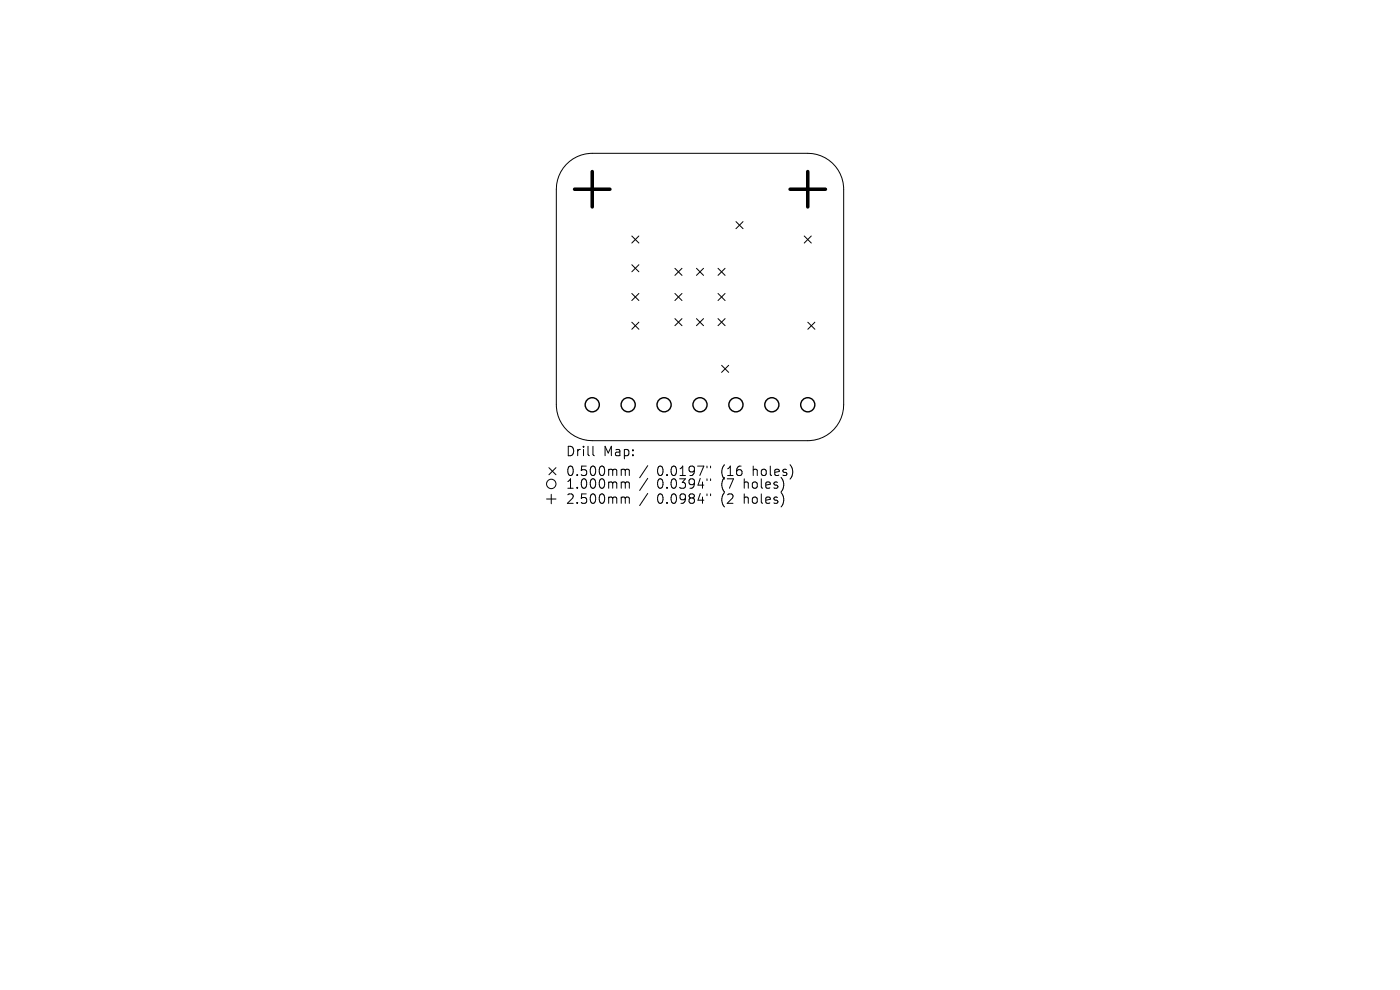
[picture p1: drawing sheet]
<svg xmlns="http://www.w3.org/2000/svg" width="297mm" height="210mm" viewBox="0 0 297 210" stroke-linecap="round" stroke-linejoin="round" font-family="sans-serif">
<defs><g id="words">
<g font-size="2.8">
<text x="119.9" y="97.1">Drill</text>
<text x="119.9" y="101.3">0.500mm</text>
<text x="128" y="97.1">Map:</text>
<text x="139.4" y="101.3">0.0197&quot;</text>
<text x="153.1" y="101.3">(16</text>
<text x="160" y="101.3">holes)</text>
<text x="119.9" y="104">1.000mm</text>
<text x="119.9" y="107.2">2.500mm</text>
<text x="139.4" y="104">0.0394&quot;</text>
<text x="139.4" y="107.2">0.0984&quot;</text>
<text x="153.1" y="104">(7</text>
<text x="153.1" y="107.2">(2</text>
<text x="158.1" y="104">holes)</text>
<text x="158.1" y="107.2">holes)</text>
</g>
</g></defs>
<g fill="none" stroke="#000" stroke-width=".21">
<path d="M120.1 34.9a7.6 7.6 0 0 1 5.5-2.4h45.8a7.6 7.6 0 0 1 7.6 7.6v45.8a7.6 7.6 0 0 1-7.6 7.6h-45.8a7.6 7.6 0 0 1-7.6-7.6v-45.8a7.6 7.6 0 0 1 2.1-5.2zM134 50.1l1.5 1.5M134 56.2l1.5 1.5M135.5 50.1l-1.5 1.5M135.5 56.2l-1.5 1.5M143.2 56.9l1.5 1.5M144.7 56.9l-1.5 1.5M147.8 56.9l1.5 1.5M149.3 56.9l-1.5 1.5M152.3 56.9l1.5 1.5M153.8 56.9l-1.5 1.5M156.1 47l1.5 1.5"/>
<path d="M157.6 47l-1.5 1.5M170.6 50.1l1.5 1.5M172.1 50.1l-1.5 1.5M134 62.3l1.5 1.5M134 68.3l1.5 1.5M135.5 62.3l-1.5 1.5M135.5 68.3l-1.5 1.5M143.2 62.3l1.5 1.5M143.2 67.6l1.5 1.5M144.7 62.3l-1.5 1.5M144.7 67.6l-1.5 1.5M147.8 67.6l1.5 1.5"/>
<path d="M149.3 67.6l-1.5 1.5M152.3 62.3l1.5 1.5M152.3 67.6l1.5 1.5M153.1 77.5l1.5 1.5M153.8 62.3l-1.5 1.5M153.8 67.6l-1.5 1.5M154.6 77.5l-1.5 1.5M171.4 68.3l1.5 1.5M172.9 68.3l-1.5 1.5M116.4 99.2l1.5 1.5M117.9 99.2l-1.5 1.5M125.8 94.7v1.7l.3 .3"/>
<path d="M132.1 99.5l.5 .1v.2M132.6 99.8l.3-.3 .5 .1 .1 1.3M132.6 99.8v1.1M137.4 98.8l-1.7 2.5M150 98.9v.4M150.7 98.9v.4M115.9 105.9h2M116.9 104.9v2M132.1 102.2l.5 .1v.2M132.1 105.4l.5 .1v.2M132.6 102.5v1.1M132.6 105.7v1.1"/>
<path d="M132.6 102.5l.3-.3 .5 .1 .1 1.3M132.6 105.7l.3-.3 .5 .1 .1 1.3M137.4 101.5l-1.7 2.5M137.4 104.7l-1.7 2.5M150 101.6v.4M150 104.8v.4M150.7 101.6v.4M150.7 104.8v.4"/>
<circle cx="116.9" cy="102.7" r="1"/>
</g>
<g fill="none" stroke="#000" stroke-width=".3">
<circle cx="125.6" cy="85.9" r="1.5"/>
<circle cx="133.3" cy="85.9" r="1.5"/>
<circle cx="140.9" cy="85.9" r="1.5"/>
<circle cx="148.5" cy="85.9" r="1.5"/>
<circle cx="156.1" cy="85.9" r="1.5"/>
<circle cx="163.7" cy="85.9" r="1.5"/>
<circle cx="171.4" cy="85.9" r="1.5"/>
</g>
<path d="M125.6 36.4v7.5M171.4 36.4v7.5M121.9 40.1h7.5M167.6 40.1h7.5" fill="none" stroke="#000" stroke-width=".75"/>
<use href="#words"/>
</svg>
